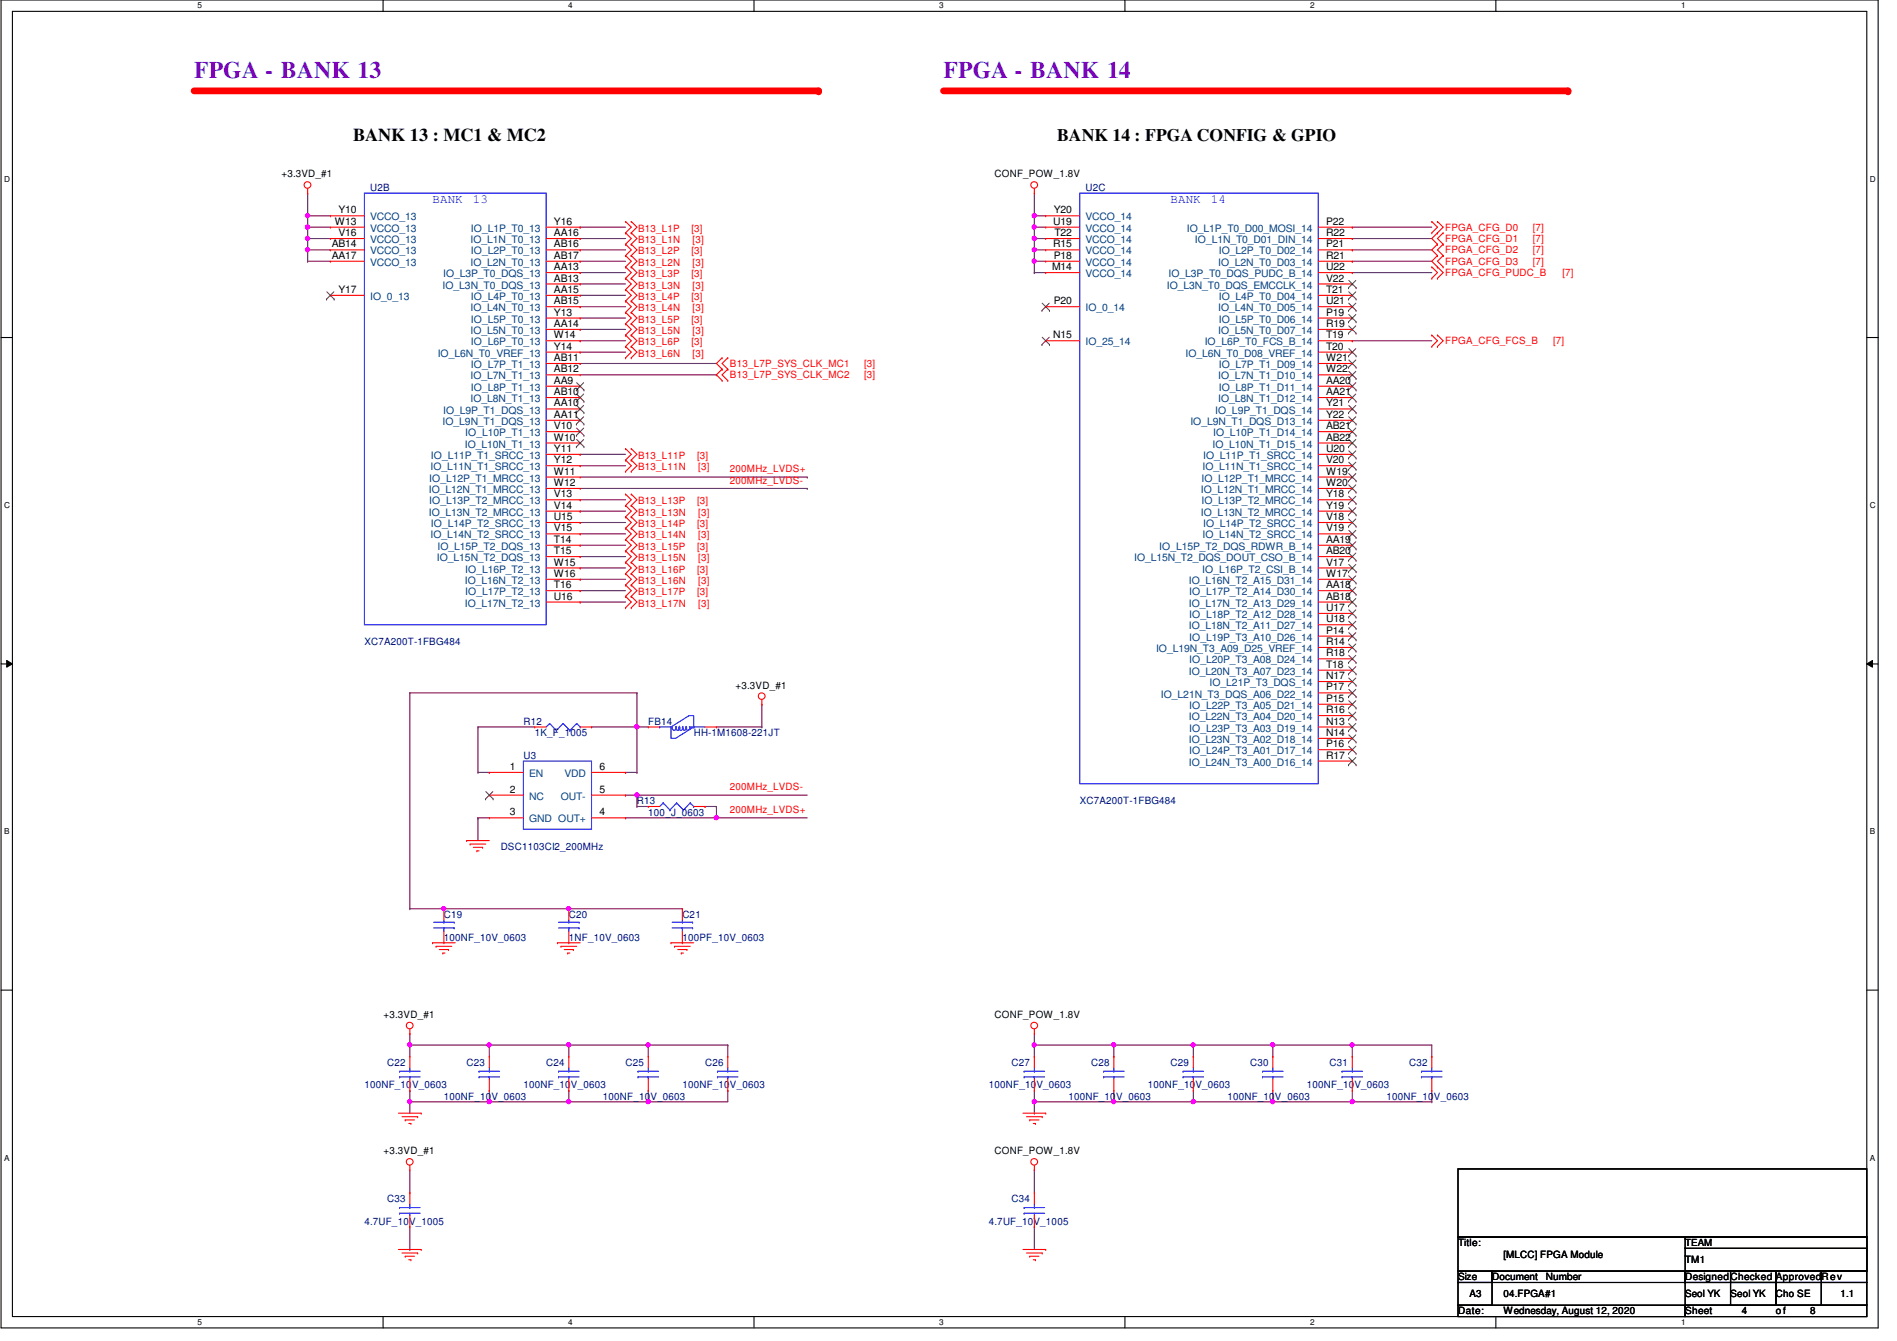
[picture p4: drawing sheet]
<svg xmlns="http://www.w3.org/2000/svg" width="297mm" height="210mm" viewBox="0 0 297 210" stroke-linecap="round" stroke-linejoin="round" font-family="sans-serif">
<defs><g id="words">
<g font-size="3.7" fill="#8000ff">
<text x="30.4" y="12.3">FPGA - BANK 13</text>
<text x="147.7" y="12.3">FPGA - BANK 14</text>
</g>
<g font-size="2.8">
<text x="55.3" y="22.1">BANK 13 : MC1 &amp; MC2</text>
<text x="165.5" y="22.1">BANK 14 : FPGA CONFIG &amp; GPIO</text>
</g>
<g font-size="1.9" fill="#00f">
<text x="67.7" y="31.7">BANK</text>
<text x="74" y="31.7">13</text>
<text x="183.3" y="31.7">BANK</text>
<text x="189.6" y="31.7">14</text>
</g>
<g font-size="1.6">
<text x="44.1" y="27.8">+3.3VD_#1</text>
<text x="155.7" y="27.8">CONF_POW_1.8V</text>
<text x="52.4" y="35.2">W13</text>
<text x="53" y="33.4">Y10</text>
<text x="86.7" y="35.2">Y16</text>
<text x="164.9" y="35.2">U19</text>
<text x="165" y="33.4">Y20</text>
<text x="207.6" y="35.2">P22</text>
<text x="51.9" y="38.7">AB14</text>
<text x="51.9" y="40.5">AA17</text>
<text x="53" y="37">V16</text>
<text x="86.7" y="37">AA16</text>
<text x="86.7" y="38.7">AB16</text>
<text x="86.7" y="40.5">AB17</text>
<text x="164.9" y="38.7">R15</text>
<text x="165" y="40.5">P18</text>
<text x="165.1" y="37">T22</text>
<text x="207.6" y="37">R22</text>
<text x="207.6" y="38.7">P21</text>
<text x="207.6" y="40.5">R21</text>
<text x="53" y="45.8">Y17</text>
<text x="86.7" y="42.3">AA13</text>
<text x="86.7" y="44.1">AB13</text>
<text x="86.7" y="45.8">AA15</text>
<text x="86.7" y="47.6">AB15</text>
<text x="164.8" y="42.3">M14</text>
<text x="165" y="47.6">P20</text>
<text x="207.6" y="42.3">U22</text>
<text x="207.6" y="44.1">V22</text>
<text x="207.6" y="45.8">T21</text>
<text x="207.6" y="47.6">U21</text>
<text x="86.7" y="49.4">Y13</text>
<text x="86.7" y="51.2">AA14</text>
<text x="86.7" y="53">W14</text>
<text x="164.9" y="53">N15</text>
<text x="207.6" y="49.4">P19</text>
<text x="207.6" y="51.2">R19</text>
<text x="207.6" y="53">T19</text>
<text x="86.7" y="54.7">Y14</text>
<text x="86.7" y="56.5">AB11</text>
<text x="86.7" y="58.3">AB12</text>
<text x="207.6" y="54.7">T20</text>
<text x="207.6" y="56.5">W21</text>
<text x="207.6" y="58.3">W22</text>
<text x="86.7" y="60.1">AA9</text>
<text x="86.7" y="61.8">AB10</text>
<text x="86.7" y="63.6">AA10</text>
<text x="86.7" y="65.4">AA11</text>
<text x="207.6" y="60.1">AA20</text>
<text x="207.6" y="61.8">AA21</text>
<text x="207.6" y="63.6">Y21</text>
<text x="207.6" y="65.4">Y22</text>
<text x="86.7" y="67.2">V10</text>
<text x="86.7" y="69">W10</text>
<text x="86.7" y="70.7">Y11</text>
<text x="207.6" y="67.2">AB21</text>
<text x="207.6" y="69">AB22</text>
<text x="207.6" y="70.7">U20</text>
<text x="86.7" y="72.5">Y12</text>
<text x="86.7" y="74.3">W11</text>
<text x="86.7" y="76.1">W12</text>
<text x="86.7" y="77.9">V13</text>
<text x="207.6" y="72.5">V20</text>
<text x="207.6" y="74.3">W19</text>
<text x="207.6" y="76.1">W20</text>
<text x="207.6" y="77.9">Y18</text>
<text x="86.7" y="79.6">V14</text>
<text x="86.7" y="81.4">U15</text>
<text x="86.7" y="83.2">V15</text>
<text x="207.6" y="79.6">Y19</text>
<text x="207.6" y="81.4">V18</text>
<text x="207.6" y="83.2">V19</text>
<text x="86.7" y="85">T14</text>
<text x="86.7" y="86.7">T15</text>
<text x="86.7" y="88.5">W15</text>
<text x="207.6" y="85">AA19</text>
<text x="207.6" y="86.7">AB20</text>
<text x="207.6" y="88.5">V17</text>
<text x="86.7" y="90.3">W16</text>
<text x="86.7" y="92.1">T16</text>
<text x="86.7" y="93.9">U16</text>
<text x="207.6" y="90.3">W17</text>
<text x="207.6" y="92.1">AA18</text>
<text x="207.6" y="93.9">AB18</text>
<text x="207.6" y="95.6">U17</text>
<text x="207.6" y="97.4">U18</text>
<text x="207.6" y="99.2">P14</text>
<text x="207.6" y="101">R14</text>
<text x="115.2" y="107.8">+3.3VD_#1</text>
<text x="207.6" y="102.7">R18</text>
<text x="207.6" y="104.5">T18</text>
<text x="207.6" y="106.3">N17</text>
<text x="207.6" y="108.1">P17</text>
<text x="207.6" y="109.9">P15</text>
<text x="207.6" y="111.6">R16</text>
<text x="207.6" y="113.4">N13</text>
<text x="207.6" y="115.2">N14</text>
<text x="207.6" y="117">P16</text>
<text x="207.6" y="118.7">R17</text>
<text x="79.8" y="120.5">1</text>
<text x="79.8" y="124.1">2</text>
<text x="93.8" y="124.1">5</text>
<text x="93.8" y="120.5">6</text>
<text x="79.8" y="127.6">3</text>
<text x="93.8" y="127.6">4</text>
<text x="60.1" y="159.3">+3.3VD_#1</text>
<text x="155.7" y="159.3">CONF_POW_1.8V</text>
<text x="60.1" y="180.7">+3.3VD_#1</text>
<text x="155.7" y="180.7">CONF_POW_1.8V</text>
<text x="228.3" y="195.1">Title:</text>
<text x="235.4" y="196.8">[MLCC] FPGA Module</text>
<text x="263.9" y="197.7">TM1</text>
<text x="228.3" y="200.4">Size</text>
<text x="230.1" y="203.1">A3</text>
<text x="233.6" y="200.4">Document</text>
<text x="235.4" y="203.1">04.FPGA#1</text>
<text x="242.1" y="200.4">Number</text>
<text x="263.9" y="200.4">DesignedChecked ApprovedRev</text>
<text x="263.9" y="203.1">Seol YK</text>
<text x="271" y="203.1">Seol YK</text>
<text x="278.1" y="203.1">Cho SE</text>
<text x="288.2" y="203.1">1.1</text>
<text x="228.3" y="205.7">Date:</text>
<text x="235.4" y="205.7">Wednesday, August 12, 2020</text>
<text x="263.9" y="205.7">Sheet</text>
<text x="272.8" y="205.7">4</text>
<text x="278.1" y="205.7">o f</text>
<text x="283.4" y="205.7">8</text>
</g>
<g font-size="1.6" fill="#000080">
<text x="58" y="29.9">U2B</text>
<text x="170" y="29.9">U2C</text>
<text x="57.1" y="101">XC7A200T-1FBG484</text>
<text x="82" y="113.5">R12</text>
<text x="101.5" y="113.5">FB14</text>
<text x="82" y="118.8">U3</text>
<text x="83.7" y="115.2">1K_F_1005</text>
<text x="108.6" y="115.2">HH-1M1608-221JT</text>
<text x="99.7" y="125.9">R13</text>
<text x="169.1" y="125.9">XC7A200T-1FBG484</text>
<text x="101.5" y="127.7">100_J_0603</text>
<text x="78.4" y="133">DSC1103CI2_200MHz</text>
<text x="69.5" y="143.7">C19</text>
<text x="89.1" y="143.7">C20</text>
<text x="106.8" y="143.7">C21</text>
<text x="69.5" y="147.2">100NF_10V_0603</text>
<text x="89.1" y="147.2">1NF_10V_0603</text>
<text x="106.8" y="147.2">100PF_10V_0603</text>
<text x="60.6" y="166.8">C22</text>
<text x="73.1" y="166.8">C23</text>
<text x="85.5" y="166.8">C24</text>
<text x="98" y="166.8">C25</text>
<text x="110.4" y="166.8">C26</text>
<text x="158.4" y="166.8">C27</text>
<text x="170.9" y="166.8">C28</text>
<text x="183.3" y="166.8">C29</text>
<text x="195.7" y="166.8">C30</text>
<text x="208.2" y="166.8">C31</text>
<text x="220.6" y="166.8">C32</text>
<text x="57.1" y="170.3">100NF_10V_0603</text>
<text x="69.5" y="172.1">100NF_10V_0603</text>
<text x="82" y="170.3">100NF_10V_0603</text>
<text x="94.4" y="172.1">100NF_10V_0603</text>
<text x="106.8" y="170.3">100NF_10V_0603</text>
<text x="154.9" y="170.3">100NF_10V_0603</text>
<text x="167.3" y="172.1">100NF_10V_0603</text>
<text x="179.7" y="170.3">100NF_10V_0603</text>
<text x="192.2" y="172.1">100NF_10V_0603</text>
<text x="204.6" y="170.3">100NF_10V_0603</text>
<text x="217.1" y="172.1">100NF_10V_0603</text>
<text x="57.1" y="191.7">4.7UF_10V_1005</text>
<text x="60.6" y="188.1">C33</text>
<text x="154.9" y="191.7">4.7UF_10V_1005</text>
<text x="158.4" y="188.1">C34</text>
</g>
<g font-size="1.6" fill="#004080">
<text x="58" y="34.5">VCCO_13</text>
<text x="170" y="34.5">VCCO_14</text>
<text x="58" y="36.3">VCCO_13</text>
<text x="58" y="38.1">VCCO_13</text>
<text x="58" y="39.8">VCCO_13</text>
<text x="58" y="41.6">VCCO_13</text>
<text x="73.7" y="38.1">IO_L1N_T0_13</text>
<text x="73.7" y="41.6">IO_L2N_T0_13</text>
<text x="73.7" y="36.3">IO_L1P_T0_13</text>
<text x="73.7" y="39.8">IO_L2P_T0_13</text>
<text x="170" y="36.3">VCCO_14</text>
<text x="170" y="38.1">VCCO_14</text>
<text x="170" y="39.8">VCCO_14</text>
<text x="170" y="41.6">VCCO_14</text>
<text x="185.8" y="36.3">IO_L1P_T0_D00_MOSI_14</text>
<text x="187.1" y="38.1">IO_L1N_T0_D01_DIN_14</text>
<text x="190.8" y="41.6">IO_L2N_T0_D03_14</text>
<text x="190.8" y="39.8">IO_L2P_T0_D02_14</text>
<text x="58" y="46.9">IO_0_13</text>
<text x="69.3" y="45.2">IO_L3N_T0_DQS_13</text>
<text x="69.4" y="43.4">IO_L3P_T0_DQS_13</text>
<text x="73.7" y="46.9">IO_L4P_T0_13</text>
<text x="170" y="43.4">VCCO_14</text>
<text x="182.7" y="45.2">IO_L3N_T0_DQS_EMCCLK_14</text>
<text x="183" y="43.4">IO_L3P_T0_DQS_PUDC_B_14</text>
<text x="190.8" y="46.9">IO_L4P_T0_D04_14</text>
<text x="73.7" y="48.7">IO_L4N_T0_13</text>
<text x="73.7" y="52.3">IO_L5N_T0_13</text>
<text x="73.7" y="50.5">IO_L5P_T0_13</text>
<text x="170" y="48.7">IO_0_14</text>
<text x="190.8" y="48.7">IO_L4N_T0_D05_14</text>
<text x="190.8" y="52.3">IO_L5N_T0_D07_14</text>
<text x="190.8" y="50.5">IO_L5P_T0_D06_14</text>
<text x="68.5" y="55.8">IO_L6N_T0_VREF_13</text>
<text x="73.7" y="59.4">IO_L7N_T1_13</text>
<text x="73.7" y="54.1">IO_L6P_T0_13</text>
<text x="73.7" y="57.6">IO_L7P_T1_13</text>
<text x="170" y="54.1">IO_25_14</text>
<text x="185.6" y="55.8">IO_L6N_T0_D08_VREF_14</text>
<text x="188.6" y="54.1">IO_L6P_T0_FCS_B_14</text>
<text x="190.8" y="59.4">IO_L7N_T1_D10_14</text>
<text x="190.8" y="57.6">IO_L7P_T1_D09_14</text>
<text x="69.4" y="64.7">IO_L9P_T1_DQS_13</text>
<text x="73.7" y="62.9">IO_L8N_T1_13</text>
<text x="73.7" y="61.2">IO_L8P_T1_13</text>
<text x="190.3" y="64.7">IO_L9P_T1_DQS_14</text>
<text x="190.8" y="62.9">IO_L8N_T1_D12_14</text>
<text x="190.8" y="61.2">IO_L8P_T1_D11_14</text>
<text x="67.5" y="71.8">IO_L11P_T1_SRCC_13</text>
<text x="69.3" y="66.5">IO_L9N_T1_DQS_13</text>
<text x="72.8" y="70.1">IO_L10N_T1_13</text>
<text x="72.9" y="68.3">IO_L10P_T1_13</text>
<text x="186.4" y="66.5">IO_L9N_T1_DQS_D13_14</text>
<text x="188.4" y="71.8">IO_L11P_T1_SRCC_14</text>
<text x="189.9" y="70.1">IO_L10N_T1_D15_14</text>
<text x="189.9" y="68.3">IO_L10P_T1_D14_14</text>
<text x="67.1" y="77.2">IO_L12N_T1_MRCC_13</text>
<text x="67.2" y="75.4">IO_L12P_T1_MRCC_13</text>
<text x="67.4" y="73.6">IO_L11N_T1_SRCC_13</text>
<text x="188" y="77.2">IO_L12N_T1_MRCC_14</text>
<text x="188.1" y="75.4">IO_L12P_T1_MRCC_14</text>
<text x="188.3" y="73.6">IO_L11N_T1_SRCC_14</text>
<text x="67.1" y="80.7">IO_L13N_T2_MRCC_13</text>
<text x="67.2" y="79">IO_L13P_T2_MRCC_13</text>
<text x="67.5" y="82.5">IO_L14P_T2_SRCC_13</text>
<text x="188" y="80.7">IO_L13N_T2_MRCC_14</text>
<text x="188.1" y="79">IO_L13P_T2_MRCC_14</text>
<text x="188.4" y="82.5">IO_L14P_T2_SRCC_14</text>
<text x="67.4" y="84.3">IO_L14N_T2_SRCC_13</text>
<text x="68.4" y="87.8">IO_L15N_T2_DQS_13</text>
<text x="68.5" y="86.1">IO_L15P_T2_DQS_13</text>
<text x="72.9" y="89.6">IO_L16P_T2_13</text>
<text x="177.6" y="87.8">IO_L15N_T2_DQS_DOUT_CSO_B_14</text>
<text x="181.5" y="86.1">IO_L15P_T2_DQS_RDWR_B_14</text>
<text x="188.3" y="89.6">IO_L16P_T2_CSI_B_14</text>
<text x="188.3" y="84.3">IO_L14N_T2_SRCC_14</text>
<text x="72.8" y="91.4">IO_L16N_T2_13</text>
<text x="72.8" y="95">IO_L17N_T2_13</text>
<text x="72.9" y="93.2">IO_L17P_T2_13</text>
<text x="186.1" y="91.4">IO_L16N_T2_A15_D31_14</text>
<text x="186.1" y="95">IO_L17N_T2_A13_D29_14</text>
<text x="186.2" y="93.2">IO_L17P_T2_A14_D30_14</text>
<text x="186.1" y="98.5">IO_L18N_T2_A11_D27_14</text>
<text x="186.2" y="96.7">IO_L18P_T2_A12_D28_14</text>
<text x="186.2" y="100.3">IO_L19P_T3_A10_D26_14</text>
<text x="181" y="102.1">IO_L19N_T3_A09_D25_VREF_14</text>
<text x="186.1" y="105.6">IO_L20N_T3_A07_D23_14</text>
<text x="186.2" y="103.8">IO_L20P_T3_A08_D24_14</text>
<text x="189.4" y="107.4">IO_L21P_T3_DQS_14</text>
<text x="181.8" y="109.2">IO_L21N_T3_DQS_A06_D22_14</text>
<text x="186.1" y="112.7">IO_L22N_T3_A04_D20_14</text>
<text x="186.2" y="111">IO_L22P_T3_A05_D21_14</text>
<text x="186.1" y="116.3">IO_L23N_T3_A02_D18_14</text>
<text x="186.1" y="119.8">IO_L24N_T3_A00_D16_14</text>
<text x="186.2" y="114.5">IO_L23P_T3_A03_D19_14</text>
<text x="186.2" y="118.1">IO_L24P_T3_A01_D17_14</text>
<text x="82.8" y="121.6">EN</text>
<text x="82.8" y="125.2">NC</text>
<text x="87.8" y="125.2">OUT-</text>
<text x="88.4" y="121.6">VDD</text>
<text x="82.8" y="128.7">GND OUT+</text>
</g>
<g font-size="1.6" fill="#f00">
<text x="99.9" y="36.3">B13_L1P</text>
<text x="99.9" y="38.1">B13_L1N</text>
<text x="99.9" y="39.8">B13_L2P</text>
<text x="99.9" y="41.6">B13_L2N</text>
<text x="108.3" y="36.3">[3]</text>
<text x="108.3" y="39.8">[3]</text>
<text x="108.5" y="38.1">[3]</text>
<text x="108.5" y="41.6">[3]</text>
<text x="226.3" y="36.1">FPGA_CFG_D0</text>
<text x="226.3" y="37.9">FPGA_CFG_D1</text>
<text x="226.3" y="41.4">FPGA_CFG_D3</text>
<text x="226.3" y="39.7">FPGA_CFG_D2</text>
<text x="240" y="36.1">[7]</text>
<text x="240" y="37.9">[7]</text>
<text x="240" y="41.4">[7]</text>
<text x="240" y="39.7">[7]</text>
<text x="99.9" y="43.4">B13_L3P</text>
<text x="99.9" y="45.2">B13_L3N</text>
<text x="99.9" y="46.9">B13_L4P</text>
<text x="108.3" y="43.4">[3]</text>
<text x="108.3" y="46.9">[3]</text>
<text x="108.5" y="45.2">[3]</text>
<text x="226.3" y="43.2">FPGA_CFG_PUDC_B</text>
<text x="244.6" y="43.2">[7]</text>
<text x="99.9" y="48.7">B13_L4N</text>
<text x="99.9" y="50.5">B13_L5P</text>
<text x="99.9" y="52.3">B13_L5N</text>
<text x="108.3" y="50.5">[3]</text>
<text x="108.5" y="48.7">[3]</text>
<text x="108.5" y="52.3">[3]</text>
<text x="226.3" y="53.9">FPGA_CFG_FCS_B</text>
<text x="243.2" y="53.9">[7]</text>
<text x="99.9" y="54.1">B13_L6P</text>
<text x="99.9" y="55.8">B13_L6N</text>
<text x="108.3" y="54.1">[3]</text>
<text x="108.5" y="55.8">[3]</text>
<text x="114.3" y="57.4">B13_L7P_SYS_CLK_MC1</text>
<text x="114.3" y="59.2">B13_L7P_SYS_CLK_MC2</text>
<text x="135.3" y="57.4">[3]</text>
<text x="135.3" y="59.2">[3]</text>
<text x="99.9" y="71.8">B13_L11P</text>
<text x="109.2" y="71.8">[3]</text>
<text x="99.9" y="73.6">B13_L11N</text>
<text x="109.3" y="73.6">[3]</text>
<text x="114.3" y="73.9">200MHz_LVDS+</text>
<text x="114.3" y="75.7">200MHz_LVDS-</text>
<text x="99.9" y="79">B13_L13P</text>
<text x="99.9" y="80.7">B13_L13N</text>
<text x="99.9" y="82.5">B13_L14P</text>
<text x="109.2" y="79">[3]</text>
<text x="109.2" y="82.5">[3]</text>
<text x="109.3" y="80.7">[3]</text>
<text x="99.9" y="89.6">B13_L16P</text>
<text x="99.9" y="84.3">B13_L14N</text>
<text x="99.9" y="86.1">B13_L15P</text>
<text x="99.9" y="87.8">B13_L15N</text>
<text x="109.2" y="89.6">[3]</text>
<text x="109.2" y="86.1">[3]</text>
<text x="109.3" y="84.3">[3]</text>
<text x="109.3" y="87.8">[3]</text>
<text x="99.9" y="91.4">B13_L16N</text>
<text x="99.9" y="93.2">B13_L17P</text>
<text x="99.9" y="95">B13_L17N</text>
<text x="109.2" y="93.2">[3]</text>
<text x="109.3" y="91.4">[3]</text>
<text x="109.3" y="95">[3]</text>
<text x="114.3" y="123.7">200MHz_LVDS-</text>
<text x="114.3" y="127.3">200MHz_LVDS+</text>
</g>
<text font-size="1.5" x="263.9" y="195">TEAM</text>
<g font-size="1.3">
<text x="30.9" y="1.3">5</text>
<text x="89" y="1.3">4</text>
<text x="147.1" y="1.3">3</text>
<text x="205.1" y="1.3">2</text>
<text x="263.2" y="1.3">1</text>
<text x=".6" y="28.4">D</text>
<text x="292.8" y="28.4">D</text>
<text x=".6" y="79.5">C</text>
<text x="292.8" y="79.5">C</text>
<text x=".6" y="130.6">B</text>
<text x="292.8" y="130.6">B</text>
<text x=".6" y="181.7">A</text>
<text x="292.8" y="181.7">A</text>
<text x="30.9" y="207.4">5</text>
<text x="89" y="207.4">4</text>
<text x="147.1" y="207.4">3</text>
<text x="205.1" y="207.4">2</text>
<text x="263.2" y="207.4">1</text>
</g>
</g></defs>
<path d="M.2 0h293.9v207.9h-293.9zM1.9 1.8h290.4v204.3h-290.4z" fill="none" stroke="#000" stroke-width=".17"/>
<g fill="#fff">
<path d="M30.9 .2h.7v1.4h-.7z"/>
<path d="M30.9 206.2h.7v1.4h-.7z"/>
</g>
<path d="M60 0v1.8M60 206.1v1.8" fill="none" stroke="#000" stroke-width=".17"/>
<g fill="#fff">
<path d="M89 .2h.7v1.4h-.7z"/>
<path d="M89 206.2h.7v1.4h-.7z"/>
</g>
<path d="M118.1 0v1.8M118.1 206.1v1.8" fill="none" stroke="#000" stroke-width=".17"/>
<g fill="#fff">
<path d="M147.1 .2h.6v1.4h-.6z"/>
<path d="M147.1 206.2h.6v1.4h-.6z"/>
</g>
<path d="M176.1 0v1.8M176.1 206.1v1.8" fill="none" stroke="#000" stroke-width=".17"/>
<g fill="#fff">
<path d="M205.1 .2h.7v1.4h-.7z"/>
<path d="M205.1 206.2h.7v1.4h-.7z"/>
</g>
<path d="M234.2 0v1.8M234.2 206.1v1.8" fill="none" stroke="#000" stroke-width=".17"/>
<g fill="#fff">
<path d="M263.2 .2h.7v1.4h-.7z"/>
<path d="M263.2 206.2h.7v1.4h-.7z"/>
<path d="M.6 27.3h.9v1.4h-.9z"/>
<path d="M292.8 27.3h.9v1.4h-.9z"/>
<path d="M.6 78.4h.9v1.4h-.9z"/>
<path d="M292.8 78.4h.9v1.4h-.9z"/>
</g>
<path d="M.2 52.8h1.7M292.3 52.8h1.8" fill="none" stroke="#000" stroke-width=".17"/>
<g fill="#fff">
<path d="M.6 129.5h.8v1.4h-.8z"/>
<path d="M292.8 129.5h.8v1.4h-.8z"/>
</g>
<path d="M.2 103.9h1.7M292.3 103.9h1.8" fill="none" stroke="#000" stroke-width=".17"/>
<path d="M1.1 103.4l.8 .5-.8 .5zM292.3 103.9l.9-.5v1z" fill="#000"/>
<path d="M1.1 103.4l.8 .5-.8 .5zM292.3 103.9l.9-.5v1z" fill="none" stroke="#000" stroke-width=".16"/>
<g fill="#fff">
<path d="M.6 180.5h.8v1.4h-.8z"/>
<path d="M292.8 180.5h.8v1.4h-.8z"/>
</g>
<path d="M.2 155h1.7M292.3 155h1.8" fill="none" stroke="#000" stroke-width=".17"/>
<path d="M30.4 14.2h97.8" fill="none" stroke="#f00" stroke-width="1.1"/>
<circle cx="128.2" cy="14.2" r=".53" fill="#f00"/>
<path d="M147.7 14.2h97.8" fill="none" stroke="#f00" stroke-width="1.1"/>
<circle cx="245.5" cy="14.2" r=".53" fill="#f00"/>
<path d="M162 33.8h.1M162 30.2h.1M162 35.6h.1M162 33.8h1.7M162 30.2v5.4M162 35.6h1.7" fill="none" stroke="#800040" stroke-width=".17"/>
<circle cx="161.9" cy="33.8" r=".32" fill="#f0f"/>
<circle cx="161.9" cy="33.8" r=".32" fill="none" stroke="#f0f" stroke-width=".17"/>
<path d="M162 37.3h.1M162 37.3h1.7M162 35.6v1.7" fill="none" stroke="#800040" stroke-width=".17"/>
<circle cx="161.9" cy="35.5" r=".32" fill="#f0f"/>
<circle cx="161.9" cy="35.5" r=".32" fill="none" stroke="#f0f" stroke-width=".17"/>
<circle cx="161.9" cy="37.3" r=".32" fill="#f0f"/>
<circle cx="161.9" cy="37.3" r=".32" fill="none" stroke="#f0f" stroke-width=".17"/>
<path d="M162 39.1h.1M162 39.1h1.7M162 37.3v3.6M162 40.9h.1M162 40.9h1.7" fill="none" stroke="#800040" stroke-width=".17"/>
<circle cx="161.9" cy="39.1" r=".32" fill="#f0f"/>
<circle cx="161.9" cy="39.1" r=".32" fill="none" stroke="#f0f" stroke-width=".17"/>
<circle cx="161.9" cy="40.9" r=".32" fill="#f0f"/>
<circle cx="161.9" cy="40.9" r=".32" fill="none" stroke="#f0f" stroke-width=".17"/>
<g fill="none" stroke="#800040" stroke-width=".17">
<path d="M48.2 30.2h.1M48.2 30.2v3.6M211.7 37.3h.1M211.7 39.1h.1M211.7 35.6h.1M211.7 37.3h12.5M211.7 39.1h12.5M211.7 35.6h12.5M162 42.7h.1M162 42.7h1.7M162 40.9v1.8M211.7 53.3h.1"/>
<path d="M211.7 40.9h.1M211.7 42.7h.1M211.7 42.7h12.5M211.7 53.3h12.5M211.7 40.9h12.5"/>
</g>
<circle cx="48.1" cy="33.8" r=".32" fill="#f0f"/>
<circle cx="48.1" cy="33.8" r=".32" fill="none" stroke="#f0f" stroke-width=".17"/>
<path d="M48.2 33.8h.1M48.2 35.6h.1M48.2 33.8h3.5M48.2 33.8v3.5M48.2 35.6h3.5" fill="none" stroke="#800040" stroke-width=".17"/>
<circle cx="48.1" cy="37.3" r=".32" fill="#f0f"/>
<circle cx="48.1" cy="37.3" r=".32" fill="none" stroke="#f0f" stroke-width=".17"/>
<circle cx="48.1" cy="35.5" r=".32" fill="#f0f"/>
<circle cx="48.1" cy="35.5" r=".32" fill="none" stroke="#f0f" stroke-width=".17"/>
<path d="M48.2 37.3h.1M48.2 39.1h.1M48.2 37.3h3.5M48.2 37.3v3.6M48.2 39.1h3.5" fill="none" stroke="#800040" stroke-width=".17"/>
<circle cx="48.1" cy="39.1" r=".32" fill="#f0f"/>
<circle cx="48.1" cy="39.1" r=".32" fill="none" stroke="#f0f" stroke-width=".17"/>
<g fill="none" stroke="#800040" stroke-width=".17">
<path d="M48.2 40.9h.1M48.2 40.9h3.5M90.8 74.7h35.6M90.8 76.5h35.6M126.4 74.7h.1M126.4 76.5h.1M74.8 128h.1M74.8 128h1.8M74.8 128v3.6M98 120.9h.1M98 124.5h.1M98 128h.1"/>
<path d="M98 120.9h1.7M98 128h14.2M98 124.5h1.7"/>
</g>
<circle cx="112.2" cy="128" r=".32" fill="#f0f"/>
<circle cx="112.2" cy="128" r=".32" fill="none" stroke="#f0f" stroke-width=".17"/>
<path d="M99.7 124.5h.1M99.7 124.5v1.7M99.7 124.5h26.7" fill="none" stroke="#800040" stroke-width=".17"/>
<circle cx="99.7" cy="124.4" r=".32" fill="#f0f"/>
<circle cx="99.7" cy="124.4" r=".32" fill="none" stroke="#f0f" stroke-width=".17"/>
<path d="M99.7 126.2h.1M99.7 126.2h1.8M110.4 126.2h.1M110.4 126.2h1.8M112.2 126.2h.1M112.2 128h.1M112.2 126.2v1.8M112.2 128h14.2M101.5 163.6h.1M101.5 163.6h12.5" fill="none" stroke="#800040" stroke-width=".17"/>
<circle cx="101.5" cy="163.5" r=".32" fill="#f0f"/>
<circle cx="101.5" cy="163.5" r=".32" fill="none" stroke="#f0f" stroke-width=".17"/>
<path d="M89.1 163.6h.1M89.1 163.6h12.4M101.5 163.6h.1M101.5 163.6v1.8" fill="none" stroke="#800040" stroke-width=".17"/>
<circle cx="89" cy="163.5" r=".32" fill="#f0f"/>
<circle cx="89" cy="163.5" r=".32" fill="none" stroke="#f0f" stroke-width=".17"/>
<path d="M64.2 163.6h.1M64.2 163.6h24.9M76.6 163.6h.1M76.6 172.5h.1M76.6 172.5h12.5M76.6 163.6v1.8M89.1 163.6h.1M89.1 163.6v1.8" fill="none" stroke="#800040" stroke-width=".17"/>
<circle cx="76.6" cy="163.5" r=".32" fill="#f0f"/>
<circle cx="76.6" cy="163.5" r=".32" fill="none" stroke="#f0f" stroke-width=".17"/>
<circle cx="64.1" cy="163.5" r=".32" fill="#f0f"/>
<circle cx="64.1" cy="163.5" r=".32" fill="none" stroke="#f0f" stroke-width=".17"/>
<path d="M101.5 172.5h.1M114 163.6h.1M114 170.7h.1M114 163.6v1.8M114 170.7v1.8h-12.5" fill="none" stroke="#800040" stroke-width=".17"/>
<circle cx="101.5" cy="172.4" r=".32" fill="#f0f"/>
<circle cx="101.5" cy="172.4" r=".32" fill="none" stroke="#f0f" stroke-width=".17"/>
<path d="M89.1 170.7h.1M89.1 172.5h.1M89.1 170.7v1.8M101.5 170.7h.1M101.5 170.7v1.8h-12.4" fill="none" stroke="#800040" stroke-width=".17"/>
<circle cx="89" cy="172.4" r=".32" fill="#f0f"/>
<circle cx="89" cy="172.4" r=".32" fill="none" stroke="#f0f" stroke-width=".17"/>
<path d="M64.2 172.5h.1M76.6 170.7h.1M76.6 170.7v1.8h-12.4" fill="none" stroke="#800040" stroke-width=".17"/>
<circle cx="76.6" cy="172.4" r=".32" fill="#f0f"/>
<circle cx="76.6" cy="172.4" r=".32" fill="none" stroke="#f0f" stroke-width=".17"/>
<circle cx="64.1" cy="172.4" r=".32" fill="#f0f"/>
<circle cx="64.1" cy="172.4" r=".32" fill="none" stroke="#f0f" stroke-width=".17"/>
<path d="M64.2 170.7h.1M64.2 163.6h.1M64.2 161.8h.1M64.2 172.5h.1M64.2 161.8v3.6M64.2 170.7v3.5M199.3 163.6h.1M199.3 163.6h12.4M64.2 186.7h.1M64.2 195.6h.1M64.2 183.1v3.6M64.2 192v3.6" fill="none" stroke="#800040" stroke-width=".17"/>
<circle cx="199.3" cy="163.5" r=".32" fill="#f0f"/>
<circle cx="199.3" cy="163.5" r=".32" fill="none" stroke="#f0f" stroke-width=".17"/>
<path d="M174.4 163.6h.1M174.4 163.6h24.9v1.8M186.9 163.6h.1M186.9 165.4h.1M186.9 163.6v1.8M199.3 165.4h.1" fill="none" stroke="#800040" stroke-width=".17"/>
<circle cx="186.8" cy="163.5" r=".32" fill="#f0f"/>
<circle cx="186.8" cy="163.5" r=".32" fill="none" stroke="#f0f" stroke-width=".17"/>
<circle cx="174.4" cy="163.5" r=".32" fill="#f0f"/>
<circle cx="174.4" cy="163.5" r=".32" fill="none" stroke="#f0f" stroke-width=".17"/>
<path d="M174.4 172.5h.1M174.4 172.5h12.5" fill="none" stroke="#800040" stroke-width=".17"/>
<circle cx="186.8" cy="172.4" r=".32" fill="#f0f"/>
<circle cx="186.8" cy="172.4" r=".32" fill="none" stroke="#f0f" stroke-width=".17"/>
<circle cx="174.4" cy="172.4" r=".32" fill="#f0f"/>
<circle cx="174.4" cy="172.4" r=".32" fill="none" stroke="#f0f" stroke-width=".17"/>
<path d="M162 163.6h.1M162 163.6h12.4v1.8M174.4 165.4h.1" fill="none" stroke="#800040" stroke-width=".17"/>
<circle cx="161.9" cy="163.5" r=".32" fill="#f0f"/>
<circle cx="161.9" cy="163.5" r=".32" fill="none" stroke="#f0f" stroke-width=".17"/>
<path d="M199.3 172.5h.1M199.3 172.5h12.4M211.7 165.4h.1M211.7 172.5h.1M211.7 163.6v1.8M211.7 170.7v1.8" fill="none" stroke="#800040" stroke-width=".17"/>
<circle cx="199.3" cy="172.4" r=".32" fill="#f0f"/>
<circle cx="199.3" cy="172.4" r=".32" fill="none" stroke="#f0f" stroke-width=".17"/>
<path d="M162 172.5h.1M162 172.5h12.4M174.4 172.5h.1M174.4 170.7v1.8M186.9 172.5h.1M186.9 170.7v1.8M186.9 172.5h12.4M199.3 172.5h.1M199.3 170.7v1.8" fill="none" stroke="#800040" stroke-width=".17"/>
<circle cx="161.9" cy="172.4" r=".32" fill="#f0f"/>
<circle cx="161.9" cy="172.4" r=".32" fill="none" stroke="#f0f" stroke-width=".17"/>
<path d="M162 172.5h.1M162 165.4h.1M162 163.6h.1M162 174.2h.1M162 161.8v3.6M162 170.7v3.5M211.7 163.6h.1M211.7 163.6h12.5M162 183.1h.1M162 192h.1M162 183.1v3.6M162 192v3.6" fill="none" stroke="#800040" stroke-width=".17"/>
<circle cx="211.7" cy="163.5" r=".32" fill="#f0f"/>
<circle cx="211.7" cy="163.5" r=".32" fill="none" stroke="#f0f" stroke-width=".17"/>
<path d="M211.7 172.5h.1M211.7 172.5h12.5M224.2 165.4h.1M224.2 172.5h.1M224.2 163.6v1.8M224.2 170.7v1.8" fill="none" stroke="#800040" stroke-width=".17"/>
<circle cx="211.7" cy="172.4" r=".32" fill="#f0f"/>
<circle cx="211.7" cy="172.4" r=".32" fill="none" stroke="#f0f" stroke-width=".17"/>
<g fill="none" stroke="#800040" stroke-width=".17">
<path d="M90.8 35.6h.1M90.8 37.3h.1M90.8 39.1h.1M90.8 35.6h7.2M90.8 37.3h7.2M90.8 39.1h7.2M90.8 56.9h.1M90.8 40.9h.1M90.8 42.7h.1M90.8 44.4h.1M90.8 46.2h.1M90.8 48h.1"/>
<path d="M90.8 49.8h.1M90.8 51.6h.1M90.8 53.3h.1M90.8 55.1h.1M90.8 56.9h21.4M90.8 40.9h7.2M90.8 42.7h7.2M90.8 44.4h7.2M90.8 46.2h7.2M90.8 48h7.2M90.8 49.8h7.2M90.8 51.6h7.2"/>
<path d="M90.8 53.3h7.2M90.8 55.1h7.2M90.8 71.1h.1M90.8 72.9h.1M90.8 78.2h.1M90.8 71.1h7.2M90.8 72.9h7.2M90.8 78.2h7.2M90.8 80h.1M90.8 88.9h.1M90.8 90.7h.1M90.8 92.5h.1"/>
<path d="M90.8 94.2h.1M90.8 81.8h.1M90.8 83.6h.1M90.8 85.3h.1M90.8 87.1h.1M90.8 80h7.2M90.8 88.9h7.2M90.8 90.7h7.2M90.8 92.5h7.2M90.8 94.2h7.2M90.8 81.8h7.2M90.8 83.6h7.2"/>
<path d="M90.8 85.3h7.2M90.8 87.1h7.2M74.8 113.8v7.1M92.6 113.8h7.1M99.7 113.8h.1M74.8 120.9h.1M74.8 120.9h1.8M76.6 120.9h.1"/>
</g>
<circle cx="99.7" cy="113.8" r=".32" fill="#f0f"/>
<circle cx="99.7" cy="113.8" r=".32" fill="none" stroke="#f0f" stroke-width=".17"/>
<g fill="none" stroke="#800040" stroke-width=".17">
<path d="M64.2 108.5h.1M64.2 108.5h35.5M64.2 108.5v33.7M74.8 113.8h.1M74.8 113.8h8.9M99.7 113.8h.1M99.7 108.5h.1M99.7 108.5v12.4M99.7 113.8h1.8M112.2 113.8h7.1M119.3 113.8h.1M119.3 110.2h.1"/>
<path d="M119.3 110.2v3.6M99.7 120.9h.1M64.2 142.2h.1M64.2 142.2h24.9M69.5 142.2h.1M89.1 142.2h.1"/>
</g>
<circle cx="69.5" cy="142.2" r=".32" fill="#f0f"/>
<circle cx="69.5" cy="142.2" r=".32" fill="none" stroke="#f0f" stroke-width=".17"/>
<circle cx="89" cy="142.2" r=".32" fill="#f0f"/>
<circle cx="89" cy="142.2" r=".32" fill="none" stroke="#f0f" stroke-width=".17"/>
<path d="M90.8 58.7h21.4M112.2 58.7h.1M89.1 142.2h17.7M106.8 142.2h.1" fill="none" stroke="#800040" stroke-width=".17"/>
<g fill="none" stroke="#f00" stroke-width=".17">
<path d="M48.2 30.2h.1M48.2 29.5v.7M51.7 33.8h.1M51.7 35.6h.1M51.7 37.3h.1M51.7 39.1h.1M51.7 33.8h5.4M51.7 35.6h5.4M51.7 37.3h5.4M51.7 39.1h5.4M85.5 35.6h5.3M85.5 37.3h5.3"/>
<path d="M85.5 39.1h5.3M90.8 35.6h.1M90.8 37.3h.1M90.8 39.1h.1M98 34.7h.1M98 36.4h.1M98 38.2h.1M98 34.7l.8 .9-.8 .8M98 36.4l.8 .9-.8 .9M98 38.2l.8 .9-.8 .9M98.8 34.7h.1M98.8 36.4h.1"/>
<path d="M98.8 38.2h.1M98.8 34.7l.9 .9-.9 .8M98.8 36.4l.9 .9-.9 .9M98.8 38.2l.9 .9-.9 .9M162 30.2h.1M162 29.5v.7M163.7 33.8h.1M163.7 35.6h.1M163.7 37.3h.1M163.7 39.1h.1M163.7 33.8h5.4M163.7 35.6h5.4"/>
<path d="M163.7 37.3h5.4M163.7 39.1h5.4M206.4 35.6h5.3M206.4 37.3h5.3M206.4 39.1h5.3M211.7 35.6h.1M211.7 37.3h.1M211.7 39.1h.1M224.2 34.7h.1M224.2 36.4h.1M224.2 34.7l.9 .9-.9 .8M225.1 34.7h.1"/>
<path d="M225.1 36.4h.1M225.1 38.2h.1M225.1 34.7l.9 .9-1.8 1.7 .9 .9M225.1 38.2l-.9 .9 .9 .9M226 38.2h.1M226 36.4h.1M226 36.4l-.9 .9 .9 .9M226 38.2l-.9 .9 .9 .9M51.7 40.9h.1M51.7 46.2h.1M51.7 40.9h5.4M51.7 46.2h5.4"/>
<path d="M85.5 40.9h5.3M85.5 46.2h5.3M85.5 42.7h5.3M85.5 44.4h5.3M85.5 48h5.3M85.5 49.8h5.3M85.5 51.6h5.3M85.5 53.3h5.3M85.5 55.1h5.3M85.5 56.9h5.3M85.5 58.7h5.3M90.8 40.9h.1"/>
<path d="M90.8 42.7h.1M90.8 44.4h.1M90.8 46.2h.1M90.8 48h.1M90.8 49.8h.1M90.8 51.6h.1M90.8 53.3h.1M90.8 55.1h.1M90.8 56.9h.1M90.8 58.7h.1M98 40h.1M98 41.8h.1"/>
<path d="M98 43.6h.1M98 45.3h.1M98 47.1h.1M98 48.9h.1M98 50.7h.1M98 52.5h.1M98 54.2h.1M98 56h.1M98 40l.8 .9-.8 .9M98 41.8l.8 .9-.8 .9M98 43.6l.8 .8-.8 .9M98 45.3l.8 .9-.8 .9"/>
<path d="M98 47.1l.8 .9-.8 .9M98 48.9l.8 .9-.8 .9M98 50.7l.8 .9-.8 .9M98 52.5l.8 .8-.8 .9M98 54.2l.8 .9-.8 .9M98.8 40h.1M98.8 41.8h.1M98.8 43.6h.1M98.8 45.3h.1M98.8 47.1h.1M98.8 48.9h.1M98.8 50.7h.1"/>
<path d="M98.8 52.5h.1M98.8 54.2h.1M98.8 56h.1M98.8 40l.9 .9-.9 .9M98.8 41.8l.9 .9-.9 .9M98.8 43.6l.9 .8-.9 .9M98.8 45.3l.9 .9-.9 .9M98.8 47.1l.9 .9-.9 .9M98.8 48.9l.9 .9-.9 .9M98.8 50.7l.9 .9-.9 .9M98.8 52.5l.9 .8-.9 .9M98.8 54.2l.9 .9-.9 .9"/>
<path d="M113.1 56h.1M113.1 57.8h.1M113.1 59.6h.1M113.1 56l-.9 .9 .9 .9M113.1 57.8l-.9 .9 .9 .9M114 57.8h.1M114 56h.1M114 59.6h.1M114 56l-.9 .9 .9 .9M114 57.8l-.9 .9 .9 .9M163.7 40.9h.1M163.7 42.7h.1"/>
<path d="M163.7 48h.1M163.7 53.3h.1M163.7 40.9h5.4M163.7 42.7h5.4M163.7 48h5.4M163.7 53.3h5.4M206.4 40.9h5.3M206.4 46.2h5.3M206.4 42.7h5.3M206.4 44.4h5.3M206.4 48h5.3M206.4 49.8h5.3"/>
<path d="M206.4 51.6h5.3M206.4 53.3h5.3M206.4 55.1h5.3M206.4 56.9h5.3M206.4 58.7h5.3M211.7 40.9h.1M211.7 42.7h.1M211.7 44.4h.1M211.7 46.2h.1M211.7 48h.1M211.7 49.8h.1M211.7 51.6h.1"/>
<path d="M211.7 53.3h.1M211.7 55.1h.1M211.7 56.9h.1M211.7 58.7h.1M224.2 54.2h.1M224.2 52.5h.1M224.2 43.6h.1M224.2 41.8h.1M224.2 52.5l.9 .8-.9 .9M224.2 41.8l.9 .9-.9 .9M225.1 54.2h.1M225.1 52.5h.1"/>
<path d="M225.1 43.6h.1M225.1 41.8h.1M225.1 40h.1M225.1 52.5l.9 .8-.9 .9M225.1 40l-.9 .9 1.8 1.8-.9 .9M226 40h.1M226 41.8h.1M226 40l-.9 .9 .9 .9M85.5 60.5h5.3M85.5 62.2h5.3M85.5 64h5.3M85.5 65.8h5.3"/>
<path d="M85.5 67.6h5.3M85.5 69.3h5.3M85.5 71.1h5.3M85.5 72.9h5.3M85.5 74.7h5.3M85.5 76.5h5.3M85.5 78.2h5.3M90.8 60.5h.1M90.8 62.2h.1M90.8 64h.1M90.8 65.8h.1M90.8 67.6h.1"/>
<path d="M90.8 69.3h.1M90.8 71.1h.1M90.8 72.9h.1M90.8 74.7h.1M90.8 76.5h.1M90.8 78.2h.1M98 70.2h.1M98 72h.1M98 73.8h.1M98 77.3h.1M98 79.1h.1M98 70.2l.8 .9-.8 .9"/>
<path d="M98 72l.8 .9-.8 .9M98 77.3l.8 .9-.8 .9M98 79.1l.8 .9-.8 .9M98.8 70.2h.1M98.8 72h.1M98.8 73.8h.1M98.8 77.3h.1M98.8 79.1h.1M98.8 70.2l.9 .9-.9 .9M98.8 72l.9 .9-.9 .9M98.8 77.3l.9 .9-.9 .9M98.8 79.1l.9 .9-.9 .9"/>
<path d="M206.4 60.5h5.3M206.4 62.2h5.3M206.4 64h5.3M206.4 65.8h5.3M206.4 67.6h5.3M206.4 69.3h5.3M206.4 71.1h5.3M206.4 72.9h5.3M206.4 74.7h5.3M206.4 76.5h5.3M206.4 78.2h5.3M211.7 60.5h.1"/>
<path d="M211.7 62.2h.1M211.7 64h.1M211.7 65.8h.1M211.7 67.6h.1M211.7 69.3h.1M211.7 71.1h.1M211.7 72.9h.1M211.7 74.7h.1M211.7 76.5h.1M211.7 78.2h.1M85.5 80h5.3M85.5 81.8h5.3"/>
<path d="M85.5 83.6h5.3M85.5 85.3h5.3M85.5 87.1h5.3M85.5 88.9h5.3M85.5 90.7h5.3M85.5 92.5h5.3M85.5 94.2h5.3M90.8 80h.1M90.8 81.8h.1M90.8 83.6h.1M90.8 85.3h.1M90.8 87.1h.1"/>
<path d="M90.8 88.9h.1M90.8 90.7h.1M90.8 92.5h.1M90.8 94.2h.1M98 80.9h.1M98 88h.1M98 89.8h.1M98 91.6h.1M98 93.3h.1M98 95.1h.1M98 82.7h.1M98 84.5h.1"/>
<path d="M98 86.2h.1M98 88l.8 .9-.8 .9M98 89.8l.8 .9-.8 .9M98 91.6l.8 .9-.8 .8M98 93.3l.8 .9-.8 .9M98 80.9l.8 .9-.8 .9M98 82.7l.8 .9-.8 .9M98 84.5l.8 .8-.8 .9M98 86.2l.8 .9-.8 .9M98.8 80.9h.1M98.8 88h.1M98.8 89.8h.1"/>
<path d="M98.8 91.6h.1M98.8 93.3h.1M98.8 95.1h.1M98.8 82.7h.1M98.8 84.5h.1M98.8 86.2h.1M98.8 88l.9 .9-.9 .9M98.8 89.8l.9 .9-.9 .9M98.8 91.6l.9 .9-.9 .8M98.8 93.3l.9 .9-.9 .9M98.8 80.9l.9 .9-.9 .9M98.8 82.7l.9 .9-.9 .9"/>
<path d="M98.8 84.5l.9 .8-.9 .9M98.8 86.2l.9 .9-.9 .9M206.4 80h5.3M206.4 81.8h5.3M206.4 83.6h5.3M206.4 85.3h5.3M206.4 87.1h5.3M206.4 88.9h5.3M206.4 90.7h5.3M206.4 92.5h5.3M206.4 94.2h5.3M206.4 96h5.3"/>
<path d="M206.4 97.8h5.3M206.4 99.6h5.3M211.7 80h.1M211.7 81.8h.1M211.7 83.6h.1M211.7 85.3h.1M211.7 87.1h.1M211.7 88.9h.1M211.7 90.7h.1M211.7 92.5h.1M211.7 94.2h.1M211.7 96h.1"/>
<path d="M211.7 97.8h.1M211.7 99.6h.1M83.7 113.8h.1M83.7 113.8h1.8M90.8 113.8h1.8M92.6 113.8h.1M101.5 113.8h.1M101.5 113.8h1.8M110.4 113.8h1.8M112.2 113.8h.1M119.3 110.2h.1M119.3 109.5v.7"/>
<path d="M206.4 101.3h5.3M206.4 103.1h5.3M206.4 104.9h5.3M206.4 106.7h5.3M206.4 108.5h5.3M206.4 110.2h5.3M206.4 112h5.3M206.4 113.8h5.3M206.4 115.6h5.3M206.4 117.3h5.3M206.4 119.1h5.3M211.7 101.3h.1"/>
<path d="M211.7 103.1h.1M211.7 104.9h.1M211.7 106.7h.1M211.7 108.5h.1M211.7 110.2h.1M211.7 112h.1M211.7 113.8h.1M211.7 115.6h.1M211.7 117.3h.1M211.7 119.1h.1M73.1 131.6h.1M73.1 131.6h3.5"/>
<path d="M73.6 132.1h.1M73.6 132.1h2.5M74.1 132.6h1.5M74.7 133.2h.1M74.7 133.2h.3M75.6 132.6h.1M76.6 120.9h.1M76.6 124.5h.1M76.6 128h.1M76.6 120.9h5.4M76.6 124.5h5.4M76.6 128h5.4"/>
<path d="M92.6 120.9h5.4M92.6 124.5h5.4M92.6 128h5.4M98 128h.1M98 124.5h.1M98 120.9h.1M101.5 126.2h.1M101.5 126.2h1.8M108.6 126.2h1.8M110.4 126.2h.1M67.7 147.6h.1M67.7 147.6h3.6"/>
<path d="M68.3 148.1h.1M68.3 148.1h2.4M68.8 148.6h1.4M69.3 149.2h.1M69.3 149.2h.4M69.5 142.2h.1M69.5 147.6h.1M69.5 142.2v1.8M69.5 145.8v1.8M70.2 148.6h.1M87.3 147.6h.1M87.3 147.6h3.5"/>
<path d="M87.8 148.1h.1M87.8 148.1h2.5M88.3 148.6h1.5M88.9 149.2h.1M88.9 149.2h.3M89.1 142.2h.1M89.1 147.6h.1M89.1 142.2v1.8M89.1 145.8v1.8M89.8 148.6h.1M105.1 147.6h.1M105.1 147.6h3.5"/>
<path d="M105.6 148.1h.1M105.6 148.1h2.5M106.1 148.6h1.5M106.7 149.2h.1M106.7 149.2h.3M106.8 142.2h.1M106.8 147.6h.1M106.8 142.2v1.8M106.8 145.8v1.8M107.6 148.6h.1M62.4 174.2h3.6M62.9 174.8h2.5"/>
<path d="M63.5 175.3h.1M63.5 175.3h1.4M64 175.9h.3M64.2 161.8h.1M64.2 170.7h.1M64.2 165.4h.1M64.2 161.1v.7M64.2 165.4v1.7M64.2 168.9v1.8M64.3 175.9h.1M65.4 174.8h.1M66 174.2h.1"/>
<path d="M76.6 170.7h.1M76.6 165.4h.1M76.6 165.4v1.7M76.6 168.9v1.8M89.1 170.7h.1M89.1 165.4h.1M89.1 165.4v1.7M89.1 168.9v1.8M101.5 170.7h.1M101.5 165.4h.1M101.5 165.4v1.7M101.5 168.9v1.8"/>
<path d="M114 170.7h.1M114 165.4h.1M114 165.4v1.7M114 168.9v1.8M160.2 174.2h3.5M160.7 174.8h2.5M161.2 175.3h.1M161.2 175.3h1.5M161.8 175.9h.3M162 161.8h.1M162 170.7h.1M162 165.4h.1"/>
<path d="M162 161.1v.7M162 165.4v1.7M162 168.9v1.8M162.1 175.9h.1M163.2 174.8h.1M163.7 174.2h.1M174.4 170.7h.1M174.4 165.4h.1M174.4 165.4v1.7M174.4 168.9v1.8M186.9 170.7h.1M186.9 165.4h.1"/>
<path d="M186.9 165.4v1.7M186.9 168.9v1.8M199.3 170.7h.1M199.3 165.4h.1M199.3 165.4v1.7M199.3 168.9v1.8M211.7 170.7h.1M211.7 165.4h.1M211.7 165.4v1.7M211.7 168.9v1.8M224.2 170.7h.1M224.2 165.4h.1"/>
<path d="M224.2 165.4v1.7M224.2 168.9v1.8M62.4 195.6h3.6M62.9 196.1h2.5M63.5 196.6h.1M63.5 196.6h1.4M64 197.2h.3M64.2 183.1h.1M64.2 192h.1M64.2 186.7h.1M64.2 182.4v.7M64.2 186.7v1.8"/>
<path d="M64.2 190.2v1.8M64.3 197.2h.1M65.4 196.1h.1M66 195.6h.1M160.2 195.6h3.5M160.7 196.1h2.5M161.2 196.6h.1M161.2 196.6h1.5M161.8 197.2h.3M162 183.1h.1M162 192h.1M162 186.7h.1"/>
<path d="M162 182.4v.7M162 186.7v1.8M162 190.2v1.8M162.1 197.2h.1M163.2 196.1h.1M163.7 195.6h.1"/>
<circle cx="48.2" cy="29" r=".52"/>
<circle cx="161.9" cy="29" r=".52"/>
<circle cx="119.3" cy="109" r=".52"/>
<circle cx="64.2" cy="160.5" r=".52"/>
<circle cx="161.9" cy="160.5" r=".52"/>
<circle cx="64.2" cy="181.9" r=".52"/>
<circle cx="161.9" cy="181.9" r=".52"/>
</g>
<g fill="none" stroke="#000" stroke-width=".17">
<path d="M228.3 183h64v10.6h-64zM228.3 193.6h64v5.4h-64zM228.3 199h5.3v1.7h-5.3zM233.6 199h30.3v1.7h-30.3zM263.9 199h7.1v1.7h-7.1zM263.9 193.6h28.4v1.8h-28.4zM263.9 195.4h28.4v3.6h-28.4zM271 199h7.1v1.7h-7.1zM278.1 199h7.1v1.7h-7.1zM285.2 199h7.1v1.7h-7.1zM228.3 200.7h5.3v3.6h-5.3zM228.3 204.3h35.6v1.8h-35.6z"/>
<path d="M263.9 204.3h28.4v1.8h-28.4zM263.9 200.7h7.1v3.6h-7.1zM271 200.7h7.1v3.6h-7.1zM278.1 200.7h7.1v3.6h-7.1zM285.2 200.7h7.1v3.6h-7.1z"/>
</g>
<g fill="none" stroke="#00f" stroke-width=".17">
<path d="M57.1 30.2h28.4v67.6h-28.4zM169.1 30.2h37.3v92.5h-37.3zM82 119.1h10.6v10.7h-10.6zM86.1 113.2h.1M86.1 113.2l-.6 .6M86.1 113.2l1 1.1M87.1 114.3h.1M88.2 113.2h.1M88.2 113.2l-1.1 1.1M88.2 113.2l1 1.1M89.2 114.3h.1M90.3 113.2h.1"/>
<path d="M90.3 113.2l-1.1 1.1M90.3 113.2l.5 .6M90.8 113.8h.1M103.3 113.8h.1M103.3 113.8h1.9M105.1 113.8l2.8-1.8h.7v1.8l-2.8 1.8h-.7zM105.2 113.8h.1M105.3 113.7a.35 .35 0 0 0 0 .5 .35 .35 0 0 0 .5 0 .35 .35 0 0 0 0-.5M105.9 113.7a.35 .35 0 0 0 0 .5 .35 .35 0 0 0 .5 0 .35 .35 0 0 0 0-.5M106.4 113.7a.35 .35 0 0 0 0 .5 .35 .35 0 0 0 .5 0 .35 .35 0 0 0 0-.5M106.9 113.7a.35 .35 0 0 0 0 .5 .35 .35 0 0 0 .5 0 .35 .35 0 0 0 0-.5M107.5 113.7a.34 .34 0 0 0 0 .5 .34 .34 0 0 0 .5 0 .34 .34 0 0 0-.1-.5"/>
<path d="M108.1 113.8h2.3M108.6 113.8h.1M103.8 125.7h.1M103.8 125.7l-.5 .5M103.8 125.7l1.1 1.1M104.9 126.8h.1M106 125.7h.1M106 125.7l-1.1 1.1M106 125.7l1 1.1M107 126.8h.1M108.1 125.7h.1M108.1 125.7l-1.1 1.1"/>
<path d="M108.1 125.7l.5 .5M108.6 126.2h.1M67.9 145.2h3.2M67.9 144.4h3.2M69.5 144.4h.1M69.5 145.2h.1M69.5 144v.4M69.5 145.2v.6M71.1 145.2h.1M71.1 144.4h.1M87.5 145.2h3.2M87.5 144.4h3.2"/>
<path d="M89.1 144.4h.1M89.1 145.2h.1M89.1 144v.4M89.1 145.2v.6M90.7 145.2h.1M90.7 144.4h.1M105.2 145.2h3.3M105.2 144.4h3.3M106.8 144.4h.1M106.8 145.2h.1M106.8 144v.4M106.8 145.2v.6"/>
<path d="M108.5 145.2h.1M108.5 144.4h.1M62.6 167.7h.1M62.6 168.6h.1M62.6 167.7h3.2M62.6 168.6h3.2M64.2 168.6h.1M64.2 167.7h.1M64.2 167.1v.6M64.2 168.6v.3M75 167.7h.1M75 168.6h.1"/>
<path d="M75 167.7h3.2M75 168.6h3.2M76.6 168.6h.1M76.6 167.7h.1M76.6 167.1v.6M76.6 168.6v.3M87.5 167.7h.1M87.5 168.6h.1M87.5 167.7h3.2M87.5 168.6h3.2M89.1 168.6h.1M89.1 167.7h.1"/>
<path d="M89.1 167.1v.6M89.1 168.6v.3M99.9 167.7h.1M99.9 168.6h.1M99.9 167.7h3.2M99.9 168.6h3.2M101.5 168.6h.1M101.5 167.7h.1M101.5 167.1v.6M101.5 168.6v.3M112.3 167.7h.1M112.3 168.6h.1"/>
<path d="M112.3 167.7h3.3M112.3 168.6h3.3M114 168.6h.1M114 167.7h.1M114 167.1v.6M114 168.6v.3M160.4 167.7h.1M160.4 168.6h.1M160.4 167.7h3.2M160.4 168.6h3.2M162 168.6h.1M162 167.7h.1"/>
<path d="M162 167.1v.6M162 168.6v.3M172.8 167.7h.1M172.8 168.6h.1M172.8 167.7h3.2M172.8 168.6h3.2M174.4 168.6h.1M174.4 167.7h.1M174.4 167.1v.6M174.4 168.6v.3M185.2 167.7h.1M185.2 168.6h.1"/>
<path d="M185.2 167.7h3.3M185.2 168.6h3.3M186.9 168.6h.1M186.9 167.7h.1M186.9 167.1v.6M186.9 168.6v.3M197.7 167.7h.1M197.7 168.6h.1M197.7 167.7h3.2M197.7 168.6h3.2M199.3 168.6h.1M199.3 167.7h.1"/>
<path d="M199.3 167.1v.6M199.3 168.6v.3M210.1 167.7h.1M210.1 168.6h.1M210.1 167.7h3.3M210.1 168.6h3.3M211.7 168.6h.1M211.7 167.7h.1M211.7 167.1v.6M211.7 168.6v.3M222.6 167.7h.1M222.6 168.6h.1"/>
<path d="M222.6 167.7h3.2M222.6 168.6h3.2M224.2 168.6h.1M224.2 167.7h.1M224.2 167.1v.6M224.2 168.6v.3M62.6 189h.1M62.6 189.9h.1M62.6 189h3.2M62.6 189.9h3.2M64.2 189.9h.1M64.2 189h.1"/>
<path d="M64.2 188.5v.5M64.2 189.9v.3M160.4 189h.1M160.4 189.9h.1M160.4 189h3.2M160.4 189.9h3.2M162 189.9h.1M162 189h.1M162 188.5v.5M162 189.9v.3"/>
</g>
<g fill="none" stroke="#804000" stroke-width=".16">
<path d="M51.1 46.8h.1M51.2 45.7l1.1 1.1M52.3 45.7l-1.2 1.1M52.3 46.8h.1M90.3 59.9l1.1 1.1M91.4 59.9l-1.1 1.1M163.1 48.6h.1M163.1 53.9h.1M163.2 47.5l1.1 1.1M163.2 52.8l1.1 1.1M164.3 47.5l-1.2 1.1M164.3 52.8l-1.2 1.1"/>
<path d="M164.3 48.6h.1M164.3 53.9h.1M211.2 45h.1M211.2 46.8h.1M211.2 48.6h.1M211.2 50.4h.1M211.2 52.2h.1M211.2 55.7h.1M211.2 57.5h.1M211.2 59.3h.1M211.2 43.9l1.1 1.1M211.2 45.7l1.1 1.1"/>
<path d="M211.2 47.5l1.1 1.1M211.2 49.2l1.1 1.2M211.2 51l1.1 1.2M211.2 54.6l1.1 1.1M211.2 56.3l1.1 1.2M211.2 58.1l1.1 1.2M211.2 59.9l1.1 1.1M212.3 43.9l-1.1 1.1M212.3 45.7l-1.1 1.1M212.3 47.5l-1.1 1.1M212.3 49.2l-1.1 1.2M212.3 51l-1.1 1.2"/>
<path d="M212.3 54.6l-1.1 1.1M212.3 56.3l-1.1 1.2M212.3 58.1l-1.1 1.2M212.3 59.9l-1.1 1.1M212.3 45h.1M212.3 46.8h.1M212.3 48.6h.1M212.3 50.4h.1M212.3 52.2h.1M212.3 55.7h.1M212.3 57.5h.1M212.3 59.3h.1"/>
<path d="M90.3 61h.1M90.3 62.8h.1M90.3 64.6h.1M90.3 66.4h.1M90.3 68.2h.1M90.3 69.9h.1M90.3 61.7l1.1 1.1M90.3 63.5l1.1 1.1M90.3 65.2l1.1 1.2M90.3 67l1.1 1.2M90.3 68.8l1.1 1.1M91.4 61.7l-1.1 1.1"/>
<path d="M91.4 63.5l-1.1 1.1M91.4 65.2l-1.1 1.2M91.4 67l-1.1 1.2M91.4 68.8l-1.1 1.1M91.4 61h.1M91.4 62.8h.1M91.4 64.6h.1M91.4 66.4h.1M91.4 68.2h.1M91.4 69.9h.1M211.2 61h.1M211.2 62.8h.1"/>
<path d="M211.2 64.6h.1M211.2 66.4h.1M211.2 68.2h.1M211.2 69.9h.1M211.2 71.7h.1M211.2 73.5h.1M211.2 75.3h.1M211.2 77h.1M211.2 78.8h.1M211.2 61.7l1.1 1.1M211.2 63.5l1.1 1.1M211.2 65.2l1.1 1.2"/>
<path d="M211.2 67l1.1 1.2M211.2 68.8l1.1 1.1M211.2 70.6l1.1 1.1M211.2 72.3l1.1 1.2M211.2 74.1l1.1 1.2M211.2 75.9l1.1 1.1M211.2 77.7l1.1 1.1M211.2 79.5l1.1 1.1M212.3 61.7l-1.1 1.1M212.3 63.5l-1.1 1.1M212.3 65.2l-1.1 1.2M212.3 67l-1.1 1.2"/>
<path d="M212.3 68.8l-1.1 1.1M212.3 70.6l-1.1 1.1M212.3 72.3l-1.1 1.2M212.3 74.1l-1.1 1.2M212.3 75.9l-1.1 1.1M212.3 77.7l-1.1 1.1M212.3 79.5l-1.1 1.1M212.3 61h.1M212.3 62.8h.1M212.3 64.6h.1M212.3 66.4h.1M212.3 68.2h.1"/>
<path d="M212.3 69.9h.1M212.3 71.7h.1M212.3 73.5h.1M212.3 75.3h.1M212.3 77h.1M212.3 78.8h.1M211.2 80.6h.1M211.2 82.4h.1M211.2 84.2h.1M211.2 85.9h.1M211.2 87.7h.1M211.2 89.5h.1"/>
<path d="M211.2 91.3h.1M211.2 93h.1M211.2 94.8h.1M211.2 96.6h.1M211.2 98.4h.1M211.2 81.2l1.1 1.2M211.2 83l1.1 1.2M211.2 84.8l1.1 1.1M211.2 86.6l1.1 1.1M211.2 88.3l1.1 1.2M211.2 90.1l1.1 1.2M211.2 91.9l1.1 1.1"/>
<path d="M211.2 93.7l1.1 1.1M211.2 95.5l1.1 1.1M211.2 97.2l1.1 1.2M211.2 99l1.1 1.2M212.3 81.2l-1.1 1.2M212.3 83l-1.1 1.2M212.3 84.8l-1.1 1.1M212.3 86.6l-1.1 1.1M212.3 88.3l-1.1 1.2M212.3 90.1l-1.1 1.2M212.3 91.9l-1.1 1.1M212.3 93.7l-1.1 1.1"/>
<path d="M212.3 95.5l-1.1 1.1M212.3 97.2l-1.1 1.2M212.3 99l-1.1 1.2M212.3 80.6h.1M212.3 82.4h.1M212.3 84.2h.1M212.3 85.9h.1M212.3 87.7h.1M212.3 89.5h.1M212.3 91.3h.1M212.3 93h.1M212.3 94.8h.1"/>
<path d="M212.3 96.6h.1M212.3 98.4h.1M211.2 100.2h.1M211.2 101.9h.1M211.2 103.7h.1M211.2 105.5h.1M211.2 107.3h.1M211.2 109.1h.1M211.2 110.8h.1M211.2 112.6h.1M211.2 114.4h.1M211.2 116.2h.1"/>
<path d="M211.2 117.9h.1M211.2 119.7h.1M211.2 100.8l1.1 1.1M211.2 102.6l1.1 1.1M211.2 104.4l1.1 1.1M211.2 106.1l1.1 1.2M211.2 107.9l1.1 1.2M211.2 109.7l1.1 1.1M211.2 111.5l1.1 1.1M211.2 113.2l1.1 1.2M211.2 115l1.1 1.2M211.2 116.8l1.1 1.1"/>
<path d="M211.2 118.6l1.1 1.1M212.3 100.8l-1.1 1.1M212.3 102.6l-1.1 1.1M212.3 104.4l-1.1 1.1M212.3 106.1l-1.1 1.2M212.3 107.9l-1.1 1.2M212.3 109.7l-1.1 1.1M212.3 111.5l-1.1 1.1M212.3 113.2l-1.1 1.2M212.3 115l-1.1 1.2M212.3 116.8l-1.1 1.1M212.3 118.6l-1.1 1.1"/>
<path d="M212.3 100.2h.1M212.3 101.9h.1M212.3 103.7h.1M212.3 105.5h.1M212.3 107.3h.1M212.3 109.1h.1M212.3 110.8h.1M212.3 112.6h.1M212.3 114.4h.1M212.3 116.2h.1M212.3 117.9h.1M212.3 119.7h.1"/>
<path d="M76 125.1h.1M76.1 123.9l1.1 1.2M77.2 123.9l-1.2 1.2M77.2 125.1h.1"/>
</g>
<circle cx="161.9" cy="33.8" r=".32" fill="#f0f"/>
<circle cx="161.9" cy="33.8" r=".32" fill="none" stroke="#f0f" stroke-width=".17"/>
<circle cx="161.9" cy="35.5" r=".32" fill="#f0f"/>
<circle cx="161.9" cy="35.5" r=".32" fill="none" stroke="#f0f" stroke-width=".17"/>
<circle cx="161.9" cy="37.3" r=".32" fill="#f0f"/>
<circle cx="161.9" cy="37.3" r=".32" fill="none" stroke="#f0f" stroke-width=".17"/>
<circle cx="161.9" cy="39.1" r=".32" fill="#f0f"/>
<circle cx="161.9" cy="39.1" r=".32" fill="none" stroke="#f0f" stroke-width=".17"/>
<circle cx="161.9" cy="40.9" r=".32" fill="#f0f"/>
<circle cx="161.9" cy="40.9" r=".32" fill="none" stroke="#f0f" stroke-width=".17"/>
<circle cx="48.1" cy="33.8" r=".32" fill="#f0f"/>
<circle cx="48.1" cy="33.8" r=".32" fill="none" stroke="#f0f" stroke-width=".17"/>
<circle cx="48.1" cy="37.3" r=".32" fill="#f0f"/>
<circle cx="48.1" cy="37.3" r=".32" fill="none" stroke="#f0f" stroke-width=".17"/>
<circle cx="48.1" cy="35.5" r=".32" fill="#f0f"/>
<circle cx="48.1" cy="35.5" r=".32" fill="none" stroke="#f0f" stroke-width=".17"/>
<circle cx="48.1" cy="39.1" r=".32" fill="#f0f"/>
<circle cx="48.1" cy="39.1" r=".32" fill="none" stroke="#f0f" stroke-width=".17"/>
<circle cx="112.2" cy="128" r=".32" fill="#f0f"/>
<circle cx="112.2" cy="128" r=".32" fill="none" stroke="#f0f" stroke-width=".17"/>
<circle cx="99.7" cy="124.4" r=".32" fill="#f0f"/>
<circle cx="99.7" cy="124.4" r=".32" fill="none" stroke="#f0f" stroke-width=".17"/>
<circle cx="101.5" cy="163.5" r=".32" fill="#f0f"/>
<circle cx="101.5" cy="163.5" r=".32" fill="none" stroke="#f0f" stroke-width=".17"/>
<circle cx="89" cy="163.5" r=".32" fill="#f0f"/>
<circle cx="89" cy="163.5" r=".32" fill="none" stroke="#f0f" stroke-width=".17"/>
<circle cx="76.6" cy="163.5" r=".32" fill="#f0f"/>
<circle cx="76.6" cy="163.5" r=".32" fill="none" stroke="#f0f" stroke-width=".17"/>
<circle cx="64.1" cy="163.5" r=".32" fill="#f0f"/>
<circle cx="64.1" cy="163.5" r=".32" fill="none" stroke="#f0f" stroke-width=".17"/>
<circle cx="101.5" cy="172.4" r=".32" fill="#f0f"/>
<circle cx="101.5" cy="172.4" r=".32" fill="none" stroke="#f0f" stroke-width=".17"/>
<circle cx="89" cy="172.4" r=".32" fill="#f0f"/>
<circle cx="89" cy="172.4" r=".32" fill="none" stroke="#f0f" stroke-width=".17"/>
<circle cx="76.6" cy="172.4" r=".32" fill="#f0f"/>
<circle cx="76.6" cy="172.4" r=".32" fill="none" stroke="#f0f" stroke-width=".17"/>
<circle cx="64.1" cy="172.4" r=".32" fill="#f0f"/>
<circle cx="64.1" cy="172.4" r=".32" fill="none" stroke="#f0f" stroke-width=".17"/>
<circle cx="199.3" cy="163.5" r=".32" fill="#f0f"/>
<circle cx="199.3" cy="163.5" r=".32" fill="none" stroke="#f0f" stroke-width=".17"/>
<circle cx="186.8" cy="163.5" r=".32" fill="#f0f"/>
<circle cx="186.8" cy="163.5" r=".32" fill="none" stroke="#f0f" stroke-width=".17"/>
<circle cx="174.4" cy="163.5" r=".32" fill="#f0f"/>
<circle cx="174.4" cy="163.5" r=".32" fill="none" stroke="#f0f" stroke-width=".17"/>
<circle cx="186.8" cy="172.4" r=".32" fill="#f0f"/>
<circle cx="186.8" cy="172.4" r=".32" fill="none" stroke="#f0f" stroke-width=".17"/>
<circle cx="174.4" cy="172.4" r=".32" fill="#f0f"/>
<circle cx="174.4" cy="172.4" r=".32" fill="none" stroke="#f0f" stroke-width=".17"/>
<circle cx="161.9" cy="163.5" r=".32" fill="#f0f"/>
<circle cx="161.9" cy="163.5" r=".32" fill="none" stroke="#f0f" stroke-width=".17"/>
<circle cx="199.3" cy="172.4" r=".32" fill="#f0f"/>
<circle cx="199.3" cy="172.4" r=".32" fill="none" stroke="#f0f" stroke-width=".17"/>
<circle cx="161.9" cy="172.4" r=".32" fill="#f0f"/>
<circle cx="161.9" cy="172.4" r=".32" fill="none" stroke="#f0f" stroke-width=".17"/>
<circle cx="211.7" cy="163.5" r=".32" fill="#f0f"/>
<circle cx="211.7" cy="163.5" r=".32" fill="none" stroke="#f0f" stroke-width=".17"/>
<circle cx="211.7" cy="172.4" r=".32" fill="#f0f"/>
<circle cx="211.7" cy="172.4" r=".32" fill="none" stroke="#f0f" stroke-width=".17"/>
<circle cx="99.7" cy="113.8" r=".32" fill="#f0f"/>
<circle cx="99.7" cy="113.8" r=".32" fill="none" stroke="#f0f" stroke-width=".17"/>
<circle cx="69.5" cy="142.2" r=".32" fill="#f0f"/>
<circle cx="69.5" cy="142.2" r=".32" fill="none" stroke="#f0f" stroke-width=".17"/>
<circle cx="89" cy="142.2" r=".32" fill="#f0f"/>
<circle cx="89" cy="142.2" r=".32" fill="none" stroke="#f0f" stroke-width=".17"/>
<use href="#words"/>
</svg>
